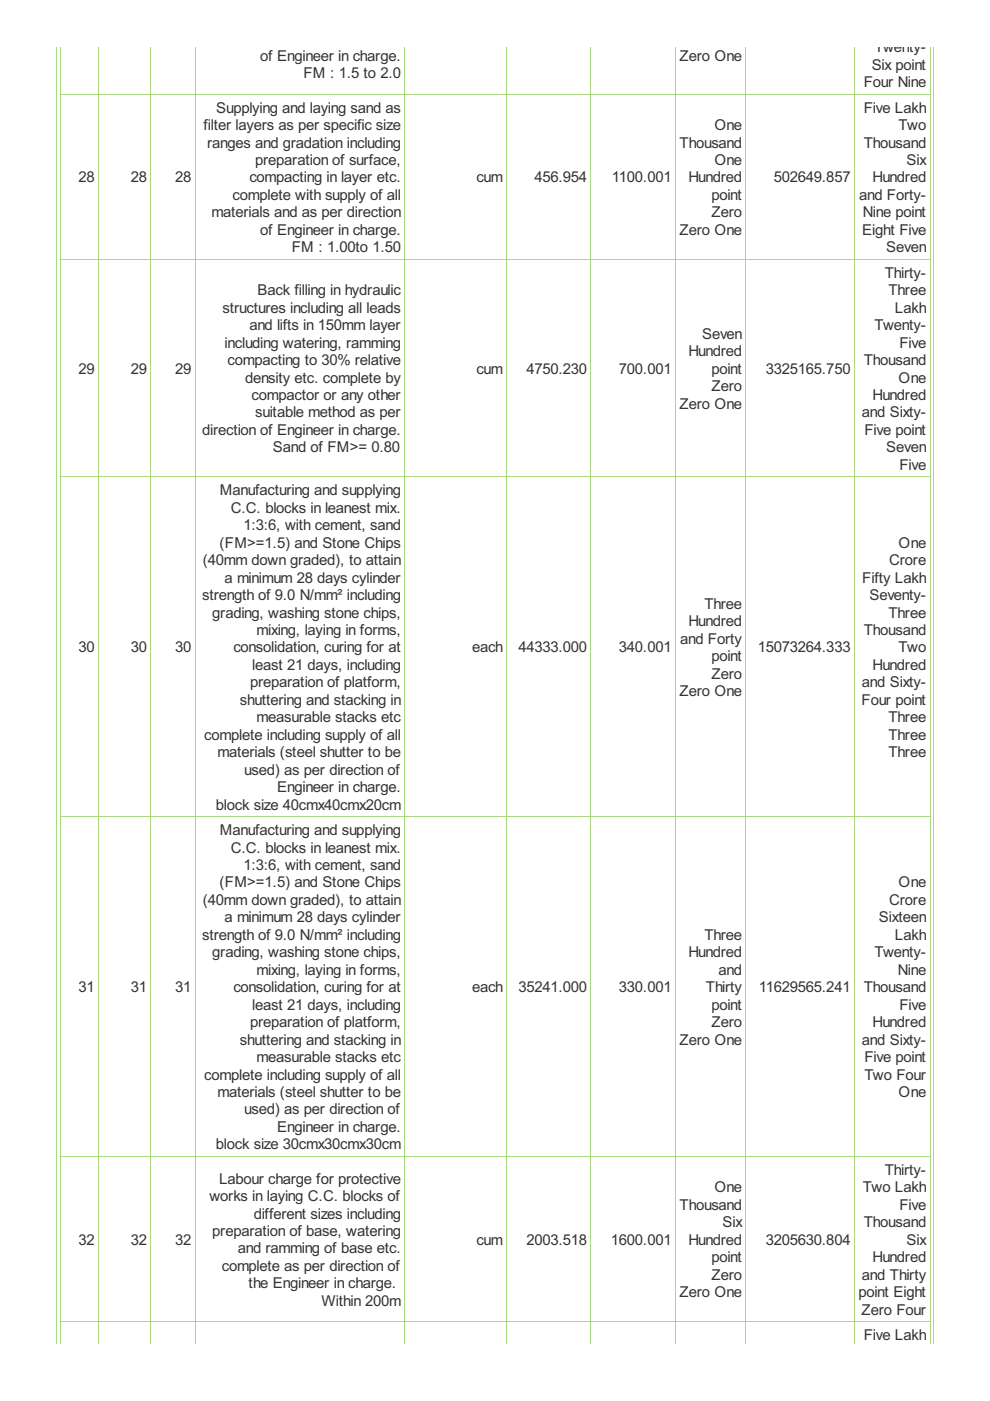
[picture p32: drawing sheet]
<svg xmlns="http://www.w3.org/2000/svg" width="210mm" height="297mm" viewBox="0 0 210 297" stroke-linecap="round" stroke-linejoin="round" font-family="sans-serif">
<defs><g id="words">
<g font-size="3.5" fill="#333">
<text x="185.4" y="11.1">Twenty-</text>
<text x="55.2" y="12.9">of Engineer in charge.</text>
<text x="64.3" y="16.6">FM : 1.5 to 2.0</text>
<text x="144.1" y="12.9">Zero One</text>
<text x="184.8" y="14.8">Six point</text>
<text x="45.8" y="23.9">Supplying and laying sand as</text>
<text x="183.1" y="18.5">Four Nine</text>
<text x="183.1" y="23.9">Five Lakh</text>
<text x="43.2" y="27.6">filter layers as per specific size</text>
<text x="151.5" y="27.6">One</text>
<text x="190.5" y="27.6">Two</text>
<text x="43.9" y="31.3">ranges and gradation including</text>
<text x="54.1" y="35">preparation of surface,</text>
<text x="144.1" y="31.3">Thousand</text>
<text x="151.5" y="35">One</text>
<text x="183.1" y="31.3">Thousand</text>
<text x="192.2" y="35">Six</text>
<text x="16.6" y="38.7">28</text>
<text x="27.7" y="38.7">28</text>
<text x="37.1" y="38.7">28</text>
<text x="52.9" y="38.7">compacting in layer etc.</text>
<text x="101" y="38.7">cum</text>
<text x="113.3" y="38.7">456.954</text>
<text x="129.7" y="38.7">1100.001</text>
<text x="145.9" y="38.7">Hundred</text>
<text x="164.1" y="38.7">502649.857</text>
<text x="185" y="38.7">Hundred</text>
<text x="44.9" y="46.1">materials and as per direction</text>
<text x="49.3" y="42.4">complete with supply of all</text>
<text x="150.8" y="42.4">point</text>
<text x="150.9" y="46.1">Zero</text>
<text x="182.1" y="42.4">and Forty-</text>
<text x="183" y="46.1">Nine point</text>
<text x="55.2" y="49.8">of Engineer in charge.</text>
<text x="61.9" y="53.5">FM : 1.00to 1.50</text>
<text x="144.1" y="49.8">Zero One</text>
<text x="182.8" y="49.8">Eight Five</text>
<text x="187.9" y="53.5">Seven</text>
<text x="187.6" y="58.9">Thirty-</text>
<text x="54.6" y="62.6">Back filling in hydraulic</text>
<text x="188.4" y="62.6">Three</text>
<text x="47.2" y="66.3">structures including all leads</text>
<text x="52.9" y="70">and lifts in 150mm layer</text>
<text x="148.9" y="71.8">Seven</text>
<text x="185.4" y="70">Twenty-</text>
<text x="189.8" y="66.3">Lakh</text>
<text x="47.6" y="73.7">including watering, ramming</text>
<text x="48.2" y="77.4">compacting to 30% relative</text>
<text x="145.9" y="75.6">Hundred</text>
<text x="183.1" y="77.4">Thousand</text>
<text x="190.7" y="73.7">Five</text>
<text x="16.6" y="79.3">29</text>
<text x="27.7" y="79.3">29</text>
<text x="37.1" y="79.3">29</text>
<text x="51.9" y="81.1">density etc. complete by</text>
<text x="101" y="79.3">cum</text>
<text x="111.6" y="79.3">4750.230</text>
<text x="131.2" y="79.3">700.001</text>
<text x="150.8" y="79.3">point</text>
<text x="150.9" y="83">Zero</text>
<text x="162.4" y="79.3">3325165.750</text>
<text x="190.5" y="81.1">One</text>
<text x="53.3" y="84.8">compactor or any other</text>
<text x="54.1" y="88.5">suitable method as per</text>
<text x="144.1" y="86.7">Zero One</text>
<text x="182.8" y="88.5">and Sixty-</text>
<text x="185" y="84.8">Hundred</text>
<text x="42.8" y="92.2">direction of Engineer in charge.</text>
<text x="57.9" y="95.9">Sand of FM&gt;= 0.80</text>
<text x="183.3" y="92.2">Five point</text>
<text x="187.9" y="95.9">Seven</text>
<text x="190.7" y="99.6">Five</text>
<text x="46.6" y="105">Manufacturing and supplying</text>
<text x="48.9" y="108.7">C.C. blocks in leanest mix.</text>
<text x="51.6" y="112.4">1:3:6, with cement, sand</text>
<text x="43" y="119.8">(40mm down graded), to attain</text>
<text x="46.5" y="116.1">(FM&gt;=1.5) and Stone Chips</text>
<text x="188.5" y="119.8">Crore</text>
<text x="190.5" y="116.1">One</text>
<text x="47.6" y="123.5">a minimum 28 days cylinder</text>
<text x="182.8" y="123.5">Fifty Lakh</text>
<text x="42.8" y="127.2">strength of 9.0 N/mm² including</text>
<text x="45" y="130.9">grading, washing stone chips,</text>
<text x="149.3" y="129.1">Three</text>
<text x="184.4" y="127.2">Seventy-</text>
<text x="188.4" y="130.9">Three</text>
<text x="54.4" y="134.6">mixing, laying in forms,</text>
<text x="144.2" y="136.5">and Forty</text>
<text x="145.9" y="132.8">Hundred</text>
<text x="183.1" y="134.6">Thousand</text>
<text x="16.6" y="138.3">30</text>
<text x="27.7" y="138.3">30</text>
<text x="37.1" y="138.3">30</text>
<text x="49.5" y="138.3">consolidation, curing for at</text>
<text x="53.5" y="142">least 21 days, including</text>
<text x="100.1" y="138.3">each</text>
<text x="110" y="138.3">44333.000</text>
<text x="131.2" y="138.3">340.001</text>
<text x="150.8" y="140.2">point</text>
<text x="150.9" y="143.9">Zero</text>
<text x="160.7" y="138.3">15073264.333</text>
<text x="185" y="142">Hundred</text>
<text x="190.5" y="138.3">Two</text>
<text x="50.9" y="149.4">shuttering and stacking in</text>
<text x="53" y="145.7">preparation of platform,</text>
<text x="144.1" y="147.6">Zero One</text>
<text x="182.7" y="149.4">Four point</text>
<text x="182.8" y="145.7">and Sixty-</text>
<text x="54.4" y="153.1">measurable stacks etc</text>
<text x="188.4" y="153.1">Three</text>
<text x="43.3" y="156.8">complete including supply of all</text>
<text x="46.1" y="160.5">materials (steel shutter to be</text>
<text x="188.4" y="156.8">Three</text>
<text x="188.4" y="160.5">Three</text>
<text x="51.8" y="164.2">used) as per direction of</text>
<text x="58.8" y="168">Engineer in charge.</text>
<text x="45.8" y="171.7">block size 40cmx40cmx20cm</text>
<text x="46.6" y="177.1">Manufacturing and supplying</text>
<text x="48.9" y="180.8">C.C. blocks in leanest mix.</text>
<text x="51.6" y="184.5">1:3:6, with cement, sand</text>
<text x="43" y="191.9">(40mm down graded), to attain</text>
<text x="46.5" y="188.2">(FM&gt;=1.5) and Stone Chips</text>
<text x="188.5" y="191.9">Crore</text>
<text x="190.5" y="188.2">One</text>
<text x="47.6" y="195.6">a minimum 28 days cylinder</text>
<text x="186.4" y="195.6">Sixteen</text>
<text x="42.8" y="199.3">strength of 9.0 N/mm² including</text>
<text x="45" y="203">grading, washing stone chips,</text>
<text x="145.9" y="203">Hundred</text>
<text x="149.3" y="199.3">Three</text>
<text x="185.4" y="203">Twenty-</text>
<text x="189.8" y="199.3">Lakh</text>
<text x="54.4" y="206.7">mixing, laying in forms,</text>
<text x="152.4" y="206.7">and</text>
<text x="190.4" y="206.7">Nine</text>
<text x="16.6" y="210.4">31</text>
<text x="27.7" y="210.4">31</text>
<text x="37.1" y="210.4">31</text>
<text x="49.5" y="210.4">consolidation, curing for at</text>
<text x="53.5" y="214.1">least 21 days, including</text>
<text x="100.1" y="210.4">each</text>
<text x="110" y="210.4">35241.000</text>
<text x="131.2" y="210.4">330.001</text>
<text x="149.6" y="210.4">Thirty</text>
<text x="150.8" y="214.1">point</text>
<text x="160.9" y="210.4">11629565.241</text>
<text x="183.1" y="210.4">Thousand</text>
<text x="190.7" y="214.1">Five</text>
<text x="50.9" y="221.5">shuttering and stacking in</text>
<text x="53" y="217.8">preparation of platform,</text>
<text x="144.1" y="221.5">Zero One</text>
<text x="150.9" y="217.8">Zero</text>
<text x="182.8" y="221.5">and Sixty-</text>
<text x="185" y="217.8">Hundred</text>
<text x="54.4" y="225.2">measurable stacks etc</text>
<text x="183.3" y="225.2">Five point</text>
<text x="43.3" y="228.9">complete including supply of all</text>
<text x="46.1" y="232.6">materials (steel shutter to be</text>
<text x="183.3" y="228.9">Two Four</text>
<text x="190.5" y="232.6">One</text>
<text x="51.8" y="236.3">used) as per direction of</text>
<text x="58.8" y="240">Engineer in charge.</text>
<text x="45.8" y="243.7">block size 30cmx30cmx30cm</text>
<text x="46.4" y="250.9">Labour charge for protective</text>
<text x="187.6" y="249.1">Thirty-</text>
<text x="44.4" y="254.6">works in laying C.C. blocks of</text>
<text x="144.1" y="256.5">Thousand</text>
<text x="151.5" y="252.8">One</text>
<text x="183" y="252.8">Two Lakh</text>
<text x="190.7" y="256.5">Five</text>
<text x="16.6" y="263.9">32</text>
<text x="27.7" y="263.9">32</text>
<text x="37.1" y="263.9">32</text>
<text x="45" y="262">preparation of base, watering</text>
<text x="53.8" y="258.3">different sizes including</text>
<text x="101" y="263.9">cum</text>
<text x="111.6" y="263.9">2003.518</text>
<text x="129.5" y="263.9">1600.001</text>
<text x="145.9" y="263.9">Hundred</text>
<text x="153.2" y="260.2">Six</text>
<text x="162.4" y="263.9">3205630.804</text>
<text x="183.1" y="260.2">Thousand</text>
<text x="192.2" y="263.9">Six</text>
<text x="47" y="269.5">complete as per direction of</text>
<text x="50.4" y="265.8">and ramming of base etc.</text>
<text x="150.8" y="267.6">point</text>
<text x="185" y="267.6">Hundred</text>
<text x="52.7" y="273.2">the Engineer in charge.</text>
<text x="144.1" y="275">Zero One</text>
<text x="150.9" y="271.3">Zero</text>
<text x="182" y="275">point Eight</text>
<text x="182.8" y="271.3">and Thirty</text>
<text x="68.2" y="276.9">Within 200m</text>
<text x="182.7" y="278.7">Zero Four</text>
<text x="183.1" y="284.1">Five Lakh</text>
</g>
</g></defs>
<g fill="none" stroke="#a8da7f" stroke-width=".21">
<path d="M11.9 9.9v275M12.8 19.9h184.5M12.8 9.9v275M20.9 9.9v275M32 9.9v275M41.4 9.9v275M85.8 9.9v275M107.4 9.9v275M125.3 9.9v275M143.2 9.9v275M158.2 9.9v275M181.1 9.9v275"/>
<path d="M197.2 9.9v275M198 9.9v275M12.8 55h184.5M12.8 101.1h184.5M12.8 173.1h184.5M12.8 245.2h184.5M12.8 280.2h184.5"/>
</g>
<use href="#words"/>
</svg>
